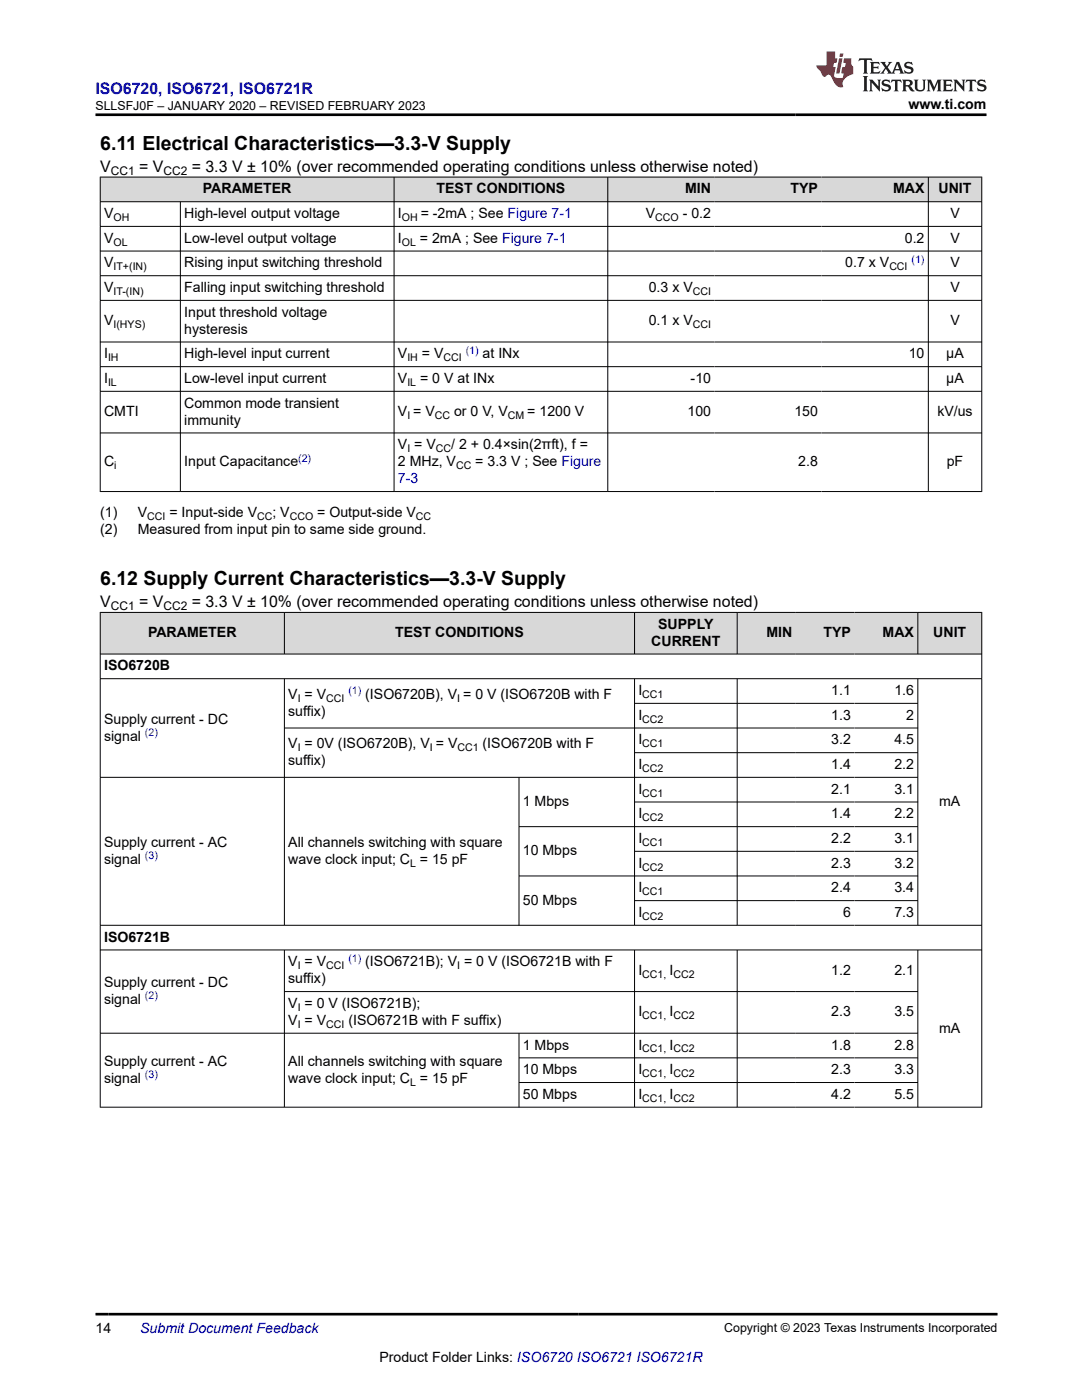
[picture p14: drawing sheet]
<svg xmlns="http://www.w3.org/2000/svg" width="216mm" height="279mm" viewBox="0 0 216 279" stroke-linecap="round" stroke-linejoin="round" font-family="sans-serif">
<defs><g id="words">
<g font-size="3.9">
<text x="20" y="29.9">6.11 Electrical Characteristics—3.3-V Supply</text>
<text x="20" y="116.8">6.12 Supply Current Characteristics—3.3-V Supply</text>
</g>
<text font-size="3.2" fill="#00f" x="19.1" y="18.7">ISO6720, ISO6721, ISO6721R</text>
<g font-size="3.2">
<text x="20" y="34.3">V</text>
<text x="27.8" y="34.3">= V</text>
<text x="38.3" y="34.3">= 3.3 V ± 10% (over recommended operating conditions unless otherwise noted)</text>
<text x="20" y="121.2">V</text>
<text x="27.8" y="121.2">= V</text>
<text x="38.3" y="121.2">= 3.3 V ± 10% (over recommended operating conditions unless otherwise noted)</text>
</g>
<g font-size="2.8">
<text x="181.3" y="21.8">www.ti.com</text>
<text x="40.5" y="38.6">PARAMETER</text>
<text x="87.1" y="38.6">TEST CONDITIONS</text>
<text x="136.7" y="38.6">MIN</text>
<text x="157.7" y="38.6">TYP</text>
<text x="178.2" y="38.6">MAX</text>
<text x="187.3" y="38.6">UNIT</text>
<text x="20.8" y="43.5">V</text>
<text x="36.8" y="43.5">High-level output voltage</text>
<text x="79.4" y="43.5">I</text>
<text x="83.9" y="43.5">= -2mA ; See Figure 7-1</text>
<text x="128.9" y="43.5">V</text>
<text x="136.2" y="43.5">- 0.2</text>
<text x="189.6" y="43.5">V</text>
<text x="20.8" y="48.5">V</text>
<text x="20.8" y="53.4">V</text>
<text x="36.8" y="48.5">Low-level output voltage</text>
<text x="36.8" y="53.4">Rising input switching threshold</text>
<text x="79.4" y="48.5">I</text>
<text x="83.8" y="48.5">= 2mA ; See Figure 7-1</text>
<text x="168.7" y="53.4">0.7 x V</text>
<text x="180.5" y="48.5">0.2</text>
<text x="189.6" y="48.5">V</text>
<text x="189.6" y="53.4">V</text>
<text x="20.8" y="58.3">V</text>
<text x="36.8" y="58.3">Falling input switching threshold</text>
<text x="129.5" y="58.3">0.3 x V</text>
<text x="189.6" y="58.3">V</text>
<text x="20.8" y="64.9">V</text>
<text x="36.8" y="63.2">Input threshold voltage</text>
<text x="129.5" y="64.9">0.1 x V</text>
<text x="189.6" y="64.9">V</text>
<text x="20.8" y="71.5">I</text>
<text x="36.8" y="66.6">hysteresis</text>
<text x="36.8" y="71.5">High-level input current</text>
<text x="79.4" y="71.5">V</text>
<text x="84.2" y="71.5">= V</text>
<text x="96.3" y="71.5">at INx</text>
<text x="181.3" y="71.5">10</text>
<text x="188.8" y="71.5">µA</text>
<text x="20.8" y="76.4">I</text>
<text x="36.8" y="76.4">Low-level input current</text>
<text x="79.4" y="76.4">V</text>
<text x="83.8" y="76.4">= 0 V at INx</text>
<text x="137.8" y="76.4">-10</text>
<text x="188.8" y="76.4">µA</text>
<text x="20.8" y="83.1">CMTI</text>
<text x="36.8" y="81.4">Common mode transient</text>
<text x="79.4" y="83.1">V = V</text>
<text x="90.6" y="83.1">or 0 V, V</text>
<text x="105.2" y="83.1">= 1200 V</text>
<text x="137.2" y="83.1">100</text>
<text x="158.5" y="83.1">150</text>
<text x="187" y="83.1">kV/us</text>
<text x="36.8" y="84.8">immunity</text>
<text x="79.4" y="89.7">V = V</text>
<text x="90" y="89.7">/ 2 + 0.4×sin(2πft), f =</text>
<text x="20.8" y="93.1">C</text>
<text x="36.8" y="93.1">Input Capacitance</text>
<text x="79.4" y="93.1">2 MHz, V</text>
<text x="94.8" y="93.1">= 3.3 V ; See Figure</text>
<text x="159.3" y="93.1">2.8</text>
<text x="188.9" y="93.1">pF</text>
<text x="20" y="106.6">(2)</text>
<text x="20" y="103.3">(1)</text>
<text x="27.5" y="103.3">V</text>
<text x="27.5" y="106.6">Measured from input pin to same side ground.</text>
<text x="33.8" y="103.3">= Input-side V</text>
<text x="54.4" y="103.3">; V</text>
<text x="63.3" y="103.3">= Output-side V</text>
<text x="131.3" y="125.5">SUPPLY</text>
<text x="29.5" y="127.2">PARAMETER</text>
<text x="78.8" y="127.2">TEST CONDITIONS</text>
<text x="130" y="128.9">CURRENT</text>
<text x="152.9" y="127.2">MIN</text>
<text x="164.3" y="127.2">TYP</text>
<text x="176.1" y="127.2">MAX</text>
<text x="186.2" y="127.2">UNIT</text>
<text x="20.8" y="133.8">ISO6720B</text>
<text x="57.5" y="142.9">suffix)</text>
<text x="57.5" y="139.5">V = V</text>
<text x="72.9" y="139.5">(ISO6720B), V = 0 V (ISO6720B with F</text>
<text x="127.4" y="138.7">I</text>
<text x="127.4" y="143.6">I</text>
<text x="165.9" y="138.7">1.1</text>
<text x="165.9" y="143.6">1.3</text>
<text x="178.5" y="138.7">1.6</text>
<text x="180.8" y="143.6">2</text>
<text x="20.8" y="144.4">Supply current - DC</text>
<text x="20.8" y="147.8">signal</text>
<text x="57.5" y="149.3">V = 0V (ISO6720B), V = V</text>
<text x="96.3" y="149.3">(ISO6720B with F</text>
<text x="127.4" y="148.6">I</text>
<text x="165.9" y="148.6">3.2</text>
<text x="178.5" y="148.6">4.5</text>
<text x="57.5" y="152.7">suffix)</text>
<text x="127.4" y="153.5">I</text>
<text x="165.9" y="153.5">1.4</text>
<text x="178.5" y="153.5">2.2</text>
<text x="104.3" y="160.9">1 Mbps</text>
<text x="127.4" y="158.4">I</text>
<text x="165.9" y="158.4">2.1</text>
<text x="178.5" y="158.4">3.1</text>
<text x="187.4" y="160.9">mA</text>
<text x="127.4" y="163.3">I</text>
<text x="165.9" y="163.3">1.4</text>
<text x="178.5" y="163.3">2.2</text>
<text x="20.8" y="169">Supply current - AC</text>
<text x="20.8" y="172.4">signal</text>
<text x="57.5" y="169">All channels switching with square</text>
<text x="57.5" y="172.4">wave clock input; C = 15 pF</text>
<text x="104.3" y="170.7">10 Mbps</text>
<text x="127.4" y="168.3">I</text>
<text x="127.4" y="173.2">I</text>
<text x="165.9" y="168.3">2.2</text>
<text x="165.9" y="173.2">2.3</text>
<text x="178.5" y="168.3">3.1</text>
<text x="178.5" y="173.2">3.2</text>
<text x="127.4" y="178.1">I</text>
<text x="165.9" y="178.1">2.4</text>
<text x="178.5" y="178.1">3.4</text>
<text x="104.3" y="180.6">50 Mbps</text>
<text x="127.4" y="183">I</text>
<text x="168.2" y="183">6</text>
<text x="178.5" y="183">7.3</text>
<text x="20.8" y="187.9">ISO6721B</text>
<text x="20.8" y="197">Supply current - DC</text>
<text x="57.5" y="192.9">V = V</text>
<text x="57.5" y="196.2">suffix)</text>
<text x="72.9" y="192.9">(ISO6721B); V = 0 V (ISO6721B with F</text>
<text x="127.4" y="194.5">I</text>
<text x="133.6" y="194.5">I</text>
<text x="165.9" y="194.5">1.2</text>
<text x="178.5" y="194.5">2.1</text>
<text x="20.8" y="200.4">signal</text>
<text x="57.5" y="201.2">V = 0 V (ISO6721B);</text>
<text x="127.4" y="202.9">I</text>
<text x="133.6" y="202.9">I</text>
<text x="165.9" y="202.9">2.3</text>
<text x="178.5" y="202.9">3.5</text>
<text x="57.5" y="204.6">V = V</text>
<text x="69.5" y="204.6">(ISO6721B with F suffix)</text>
<text x="104.3" y="209.5">1 Mbps</text>
<text x="127.4" y="209.5">I</text>
<text x="133.6" y="209.5">I</text>
<text x="165.9" y="209.5">1.8</text>
<text x="178.5" y="209.5">2.8</text>
<text x="187.4" y="206.1">mA</text>
<text x="20.8" y="212.7">Supply current - AC</text>
<text x="57.5" y="212.7">All channels switching with square</text>
<text x="104.3" y="214.4">10 Mbps</text>
<text x="127.4" y="214.4">I</text>
<text x="133.6" y="214.4">I</text>
<text x="165.9" y="214.4">2.3</text>
<text x="178.5" y="214.4">3.3</text>
<text x="20.8" y="216.1">signal</text>
<text x="57.5" y="216.1">wave clock input; C = 15 pF</text>
<text x="104.3" y="219.3">50 Mbps</text>
<text x="127.4" y="219.3">I</text>
<text x="133.6" y="219.3">I</text>
<text x="165.9" y="219.3">4.2</text>
<text x="178.5" y="219.3">5.5</text>
<text x="19.1" y="266.1">14</text>
<text x="75.7" y="271.7">Product Folder Links: ISO6720 ISO6721 ISO6721R</text>
</g>
<g font-size="2.8" fill="#00f">
<text x="79.4" y="96.5">7-3</text>
<text x="28" y="266.1">Submit Document Feedback</text>
</g>
<g font-size="2.5">
<text x="19.1" y="21.9">SLLSFJ0F – JANUARY 2020 – REVISED FEBRUARY 2023</text>
<text x="144.5" y="265.8">Copyright © 2023 Texas Instruments Incorporated</text>
</g>
<g font-size="2.4">
<text x="22.1" y="34.9">CC1</text>
<text x="32.6" y="34.9">CC2</text>
<text x="22.1" y="121.8">CC1</text>
<text x="32.6" y="121.8">CC2</text>
</g>
<g font-size="2.1">
<text x="22.6" y="44.1">OH</text>
<text x="80.2" y="44.1">OH</text>
<text x="130.8" y="44.1">CCO</text>
<text x="22.6" y="49">OL</text>
<text x="22.6" y="53.9">IT+(IN)</text>
<text x="80.2" y="49">OL</text>
<text x="177.5" y="53.9">CCI</text>
<text x="22.6" y="58.9">IT-(IN)</text>
<text x="138.2" y="58.9">CCI</text>
<text x="22.6" y="65.5">I(HYS)</text>
<text x="138.2" y="65.5">CCI</text>
<text x="21.6" y="72.1">IH</text>
<text x="21.6" y="77">IL</text>
<text x="81.3" y="72.1">IH</text>
<text x="81.3" y="77">IL</text>
<text x="88.5" y="72.1">CCI</text>
<text x="81.3" y="83.6">I</text>
<text x="86.8" y="83.6">CC</text>
<text x="101.3" y="83.6">CM</text>
<text x="22.8" y="93.6">i</text>
<text x="81.3" y="90.2">I</text>
<text x="87" y="90.2">CC</text>
<text x="91" y="93.6">CC</text>
<text x="29.4" y="103.8">CCI</text>
<text x="51.3" y="103.8">CC</text>
<text x="57.8" y="103.8">CCO</text>
<text x="83" y="103.8">CC</text>
<text x="59.4" y="140.1">I</text>
<text x="65.1" y="140.1">CCI</text>
<text x="91.2" y="140.1">I</text>
<text x="128.2" y="139.3">CC1</text>
<text x="59.4" y="149.9">I</text>
<text x="85.8" y="149.9">I</text>
<text x="91.3" y="149.9">CC1</text>
<text x="128.2" y="144.2">CC2</text>
<text x="128.2" y="149.1">CC1</text>
<text x="128.2" y="154.1">CC2</text>
<text x="128.2" y="159">CC1</text>
<text x="128.2" y="163.9">CC2</text>
<text x="81.8" y="173">L</text>
<text x="128.2" y="168.8">CC1</text>
<text x="128.2" y="173.7">CC2</text>
<text x="128.2" y="178.7">CC1</text>
<text x="128.2" y="183.6">CC2</text>
<text x="59.4" y="193.4">I</text>
<text x="65.1" y="193.4">CCI</text>
<text x="91.2" y="193.4">I</text>
<text x="128.2" y="195.1">CC1, CC2</text>
<text x="59.4" y="201.7">I</text>
<text x="128.2" y="203.4">CC1, CC2</text>
<text x="59.4" y="205.1">I</text>
<text x="65.1" y="205.1">CCI</text>
<text x="128.2" y="210">CC1, CC2</text>
<text x="128.2" y="215">CC1, CC2</text>
<text x="81.8" y="216.7">L</text>
<text x="128.2" y="219.9">CC1, CC2</text>
</g>
<g font-size="2.1" fill="#00f">
<text x="181.9" y="52.4">(1)</text>
<text x="92.9" y="70.6">(1)</text>
<text x="59.5" y="92.1">(2)</text>
<text x="69.5" y="138.5">(1)</text>
<text x="28.9" y="146.9">(2)</text>
<text x="28.9" y="171.5">(3)</text>
<text x="69.5" y="191.9">(1)</text>
<text x="28.9" y="199.5">(2)</text>
<text x="28.9" y="215.1">(3)</text>
</g>
</g></defs>
<g fill="#d8d8d8">
<path d="M20 35.3h175.9v5h-175.9z" fill-rule="evenodd"/>
<path d="M20.1 35.4h58.5v4.8h-58.5z" fill-rule="evenodd"/>
<path d="M78.7 35.4h42.5v4.8h-42.5z" fill-rule="evenodd"/>
<path d="M121.3 35.4h21.3v4.8h-21.3z" fill-rule="evenodd"/>
<path d="M142.6 35.4h21.3v4.8h-21.3z" fill-rule="evenodd"/>
<path d="M163.9 35.4h21.3v4.8h-21.3z" fill-rule="evenodd"/>
<path d="M185.3 35.4h10.5v4.8h-10.5z" fill-rule="evenodd"/>
</g>
<g fill="none" stroke="#000" stroke-width=".2">
<path d="M19.9 35.3h176.1M20 35.3v62.9M78.6 35.3v62.9M121.3 35.3v62.9M185.2 35.3v62.9M195.9 35.3v62.9M19.9 40.3h176.1M19.9 45.2h176.1M19.9 50.1h176.1M19.9 55h176.1M19.9 59.9h176.1M36 40.3v57.9"/>
<path d="M19.9 68.3h176.1M19.9 73.2h176.1M19.9 78.1h176.1M19.9 86.4h176.1M19.9 98.1h176.1"/>
</g>
<g fill="#d8d8d8">
<path d="M20 122.2h175.9v8.3h-175.9z" fill-rule="evenodd"/>
<path d="M20.1 122.3h36.6v8.2h-36.6z" fill-rule="evenodd"/>
<path d="M56.8 122.3h69.8v8.2h-69.8z" fill-rule="evenodd"/>
<path d="M126.7 122.3h20.3v8.2h-20.3z" fill-rule="evenodd"/>
<path d="M147.2 122.3h11.6v8.2h-11.6z" fill-rule="evenodd"/>
<path d="M158.8 122.3h11.7v8.2h-11.7z" fill-rule="evenodd"/>
<path d="M170.5 122.3h12.6v8.2h-12.6z" fill-rule="evenodd"/>
<path d="M183.2 122.3h12.6v8.2h-12.6z" fill-rule="evenodd"/>
</g>
<g fill="none" stroke="#000" stroke-width=".2">
<path d="M19.9 122.2h176.1M19.9 130.5h176.1M19.9 135.4h176.1M20 122.2v98.8M56.7 122.2v8.4M56.7 135.4v49.3M126.6 122.2v8.4M126.6 135.4v49.3M147.1 122.2v8.4M147.1 135.4v49.3M183.1 122.2v8.4M183.1 135.4v49.3"/>
<path d="M195.9 122.2v98.8M19.9 155.1h163.3M103.6 155.1v29.6M126.6 140.4h56.6M126.6 150.2h56.6M183.2 145.3h-126.5M103.6 165h79.6M103.6 174.8h79.6M126.6 160.1h56.6M126.6 169.9h56.6M126.6 179.7h56.6M19.9 184.7h176.1"/>
<path d="M19.9 189.6h176.1M56.7 189.6v31.4M56.7 197.9h126.5M126.6 189.6v31.4M147.1 189.6v31.4M183.1 189.6v31.4M19.9 206.2h163.3M103.6 206.2v14.8M103.6 211.1h79.6M103.6 216h79.6M19.9 221h176.1"/>
</g>
<path d="M171.5 11.6l-.2 .6 .5-.2h.6v.1v2.2l-.2 .4h1l-.2-.4v-2.2v-.1h.5l.6 .2-.2-.6zM173.6 12.4l.2 .3v1.6l-.2 .4h1.9l.1-.6a1.08 1.08 0 0 1-1.3 .2v-.7h.6l.4 .2v-.7l-.4 .2h-.6v-.5l.2-.2a1 1 0 0 1 1 .3l-.1-.5zM175.7 12.4l.9 1.1-1 1.2h.9l-.2-.2 .5-.8 .4 .8-.2 .2h1.6l-.2-.2 .2-.5h.9l.1 .5-.1 .2h.9l-.2-.4-.8-1.9h-.5l-.9 2.1-.9-1.1 .9-1h-.8l.2 .2-.4 .6-.4-.6 .2-.2zM179 12.8l.4 1h-.7zM180.7 12.5a.65 .65 0 0 0-.2 .7 .65 .65 0 0 0 .6 .5l.6 .1 .1 .3a.79 .79 0 0 1-.7 .4 .79 .79 0 0 1-.7-.5l.1 .7 .2-.1a.93 .93 0 0 0 1.1 0 .93 .93 0 0 0 .4-.9 1.46 1.46 0 0 0-1.2-.6l-.1-.3a1.09 1.09 0 0 1 1.2 .2l-.2-.6-.1 .1-.5-.2zM172.2 15.2l.2 .4v2.2l-.2 .4h1l-.2-.4v-2.2l.2-.4zM173.4 15.9l.2 .4v1.5l-.2 .4h.8l-.3-.4 .1-1.3 1.6 1.8v-2l.2-.4h-.7l.1 .2 .1 1.1-1.2-1.3zM176.2 16a.65 .65 0 0 0-.2 .8 .65 .65 0 0 0 .6 .4l.6 .2 .1 .2a.79 .79 0 0 1-.7 .4 .79 .79 0 0 1-.7-.5l.1 .7 .2-.1a.93 .93 0 0 0 1.1 .1 .93 .93 0 0 0 .4-1 1.46 1.46 0 0 0-1.2-.5l-.1-.4a1.09 1.09 0 0 1 1.2 .2l-.1-.6-.2 .1-.5-.1zM177.9 15.9l-.1 .6a.63 .63 0 0 1 .8-.3v1.6l-.3 .4h1l-.2-.4v-1.6a.66 .66 0 0 1 .8 .3l-.1-.6zM180 15.9l.2 .4v1.5l-.2 .4h1l-.2-.2-.1-.7h.5l.1 .2a.79 .79 0 0 0 1.2 .6l-1-.9a.61 .61 0 0 0 .6-.6 .61 .61 0 0 0-.5-.7zM180.8 16.2h.1a.47 .47 0 0 1 .5 .1 .47 .47 0 0 1 .1 .5l-.1 .1-.7 .1zM182.3 15.9l.2 .2a2.27 2.27 0 0 0 .4 2 1.04 1.04 0 0 0 1.7-.7v-1.3l.2-.2h-.8l.2 .4v1.1a.6 .6 0 0 1-.6 .6 .6 .6 0 0 1-.6-.6v-1.1l.3-.4zM184.9 15.9l.2 .4v1.5l-.2 .4h.8l-.3-.4v-1.4l.9 1.9 .9-1.9v1.4l-.3 .4h1l-.2-.4v-1.5l.2-.4h-.8l-.7 1.5-.6-1.5zM188.1 15.9l.2 .4v1.5l-.2 .4h1.9l.1-.6a1.09 1.09 0 0 1-1.3 .2v-.7h.6l.4 .2v-.6l-.4 .2h-.6v-.6l.2-.1a1.01 1.01 0 0 1 1 .3l-.1-.6zM190.2 15.9l.3 .4v1.5l-.3 .4h.8l-.2-.4v-1.3l1.6 1.8v-2l.2-.4h-.7l.2 .2v1.1l-1.2-1.3zM192.8 15.9l-.1 .6a.63 .63 0 0 1 .8-.3v1.6l-.3 .4h1l-.2-.4v-1.6a.66 .66 0 0 1 .8 .3l-.1-.6zM195.2 16a.65 .65 0 0 0-.2 .8 .65 .65 0 0 0 .6 .4l.6 .2 .2 .2a.79 .79 0 0 1-.7 .4 .79 .79 0 0 1-.7-.5l.1 .7 .2-.1a.93 .93 0 0 0 1 .1 .93 .93 0 0 0 .5-1 1.46 1.46 0 0 0-1.3-.5v-.4a1.09 1.09 0 0 1 1.2 .2l-.2-.6-.2 .1-.5-.1z" fill="#231f20"/>
<path d="M164.9 10.3v2.7h-2l.1 .4 .8 1a.95 .95 0 0 0 1 .9 .59 .59 0 0 1 .5-.4 .59 .59 0 0 1 .5 .3l.4 .8a1.59 1.59 0 0 0 2.1 1.4 1.61 1.61 0 0 1 1-2.3l1-.3-.1-1.5a1.59 1.59 0 0 1-.3-1.7h-1.5l-.2 .9h.6l-.2 .9h-.5l-.2 .9v.3l.4 .1-.1 .9h-.7a.73 .73 0 0 1-1-.7l.3-1.5h-.5l.1-.9h.5l.2-.9h-.5v-1.3zM167.4 11.6l-.6 3.1h.7l.6-3.1zM167.6 10.7l-.1 .6h.7l.1-.6z" fill="#ed1c24"/>
<path d="M19.1 22.9h177.8M19.1 262.3h179.9" fill="none" stroke="#000" stroke-width=".53"/>
<use href="#words"/>
</svg>
